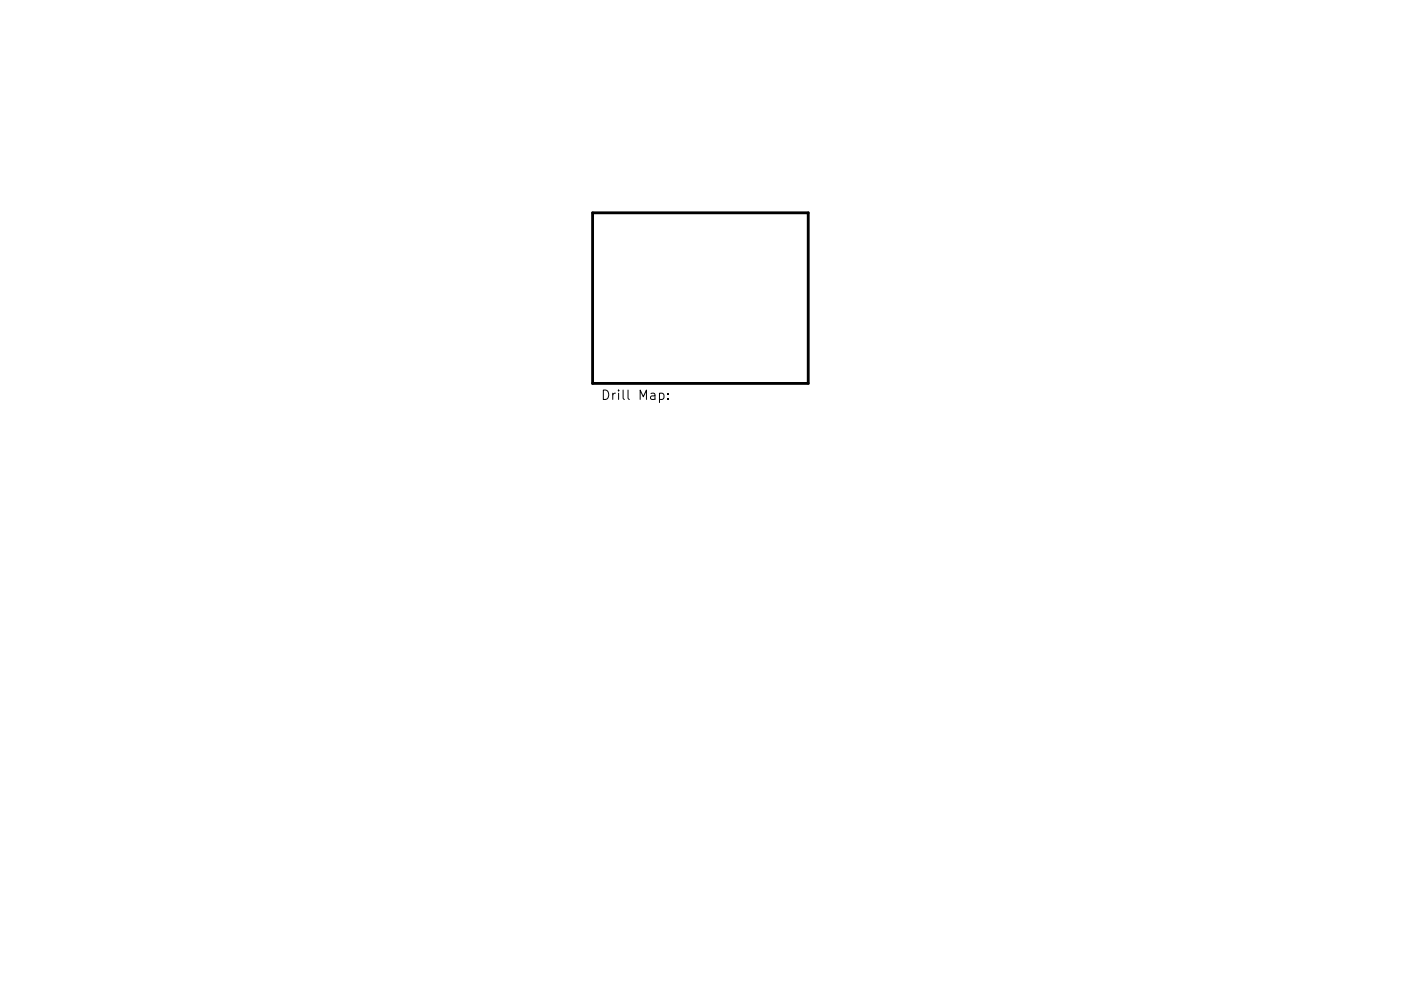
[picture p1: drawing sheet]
<svg xmlns="http://www.w3.org/2000/svg" width="297mm" height="210mm" viewBox="0 0 297 210" stroke-linecap="round" stroke-linejoin="round" font-family="sans-serif">
<defs><g id="words">
<text font-size="2.8" x="127.3" y="84.8">Drill Map:</text>
</g></defs>
<path d="M125.6 45.2h45.8v36.1h-45.8z" fill="none" stroke="#000" stroke-width=".6"/>
<path d="M139.8 83.5l.6-.1 .4 .4v.6l-.2 .3h-.8M141.6 84.6v.2M141.6 83.5v.2" fill="none" stroke="#000" stroke-width=".21"/>
<use href="#words"/>
</svg>
